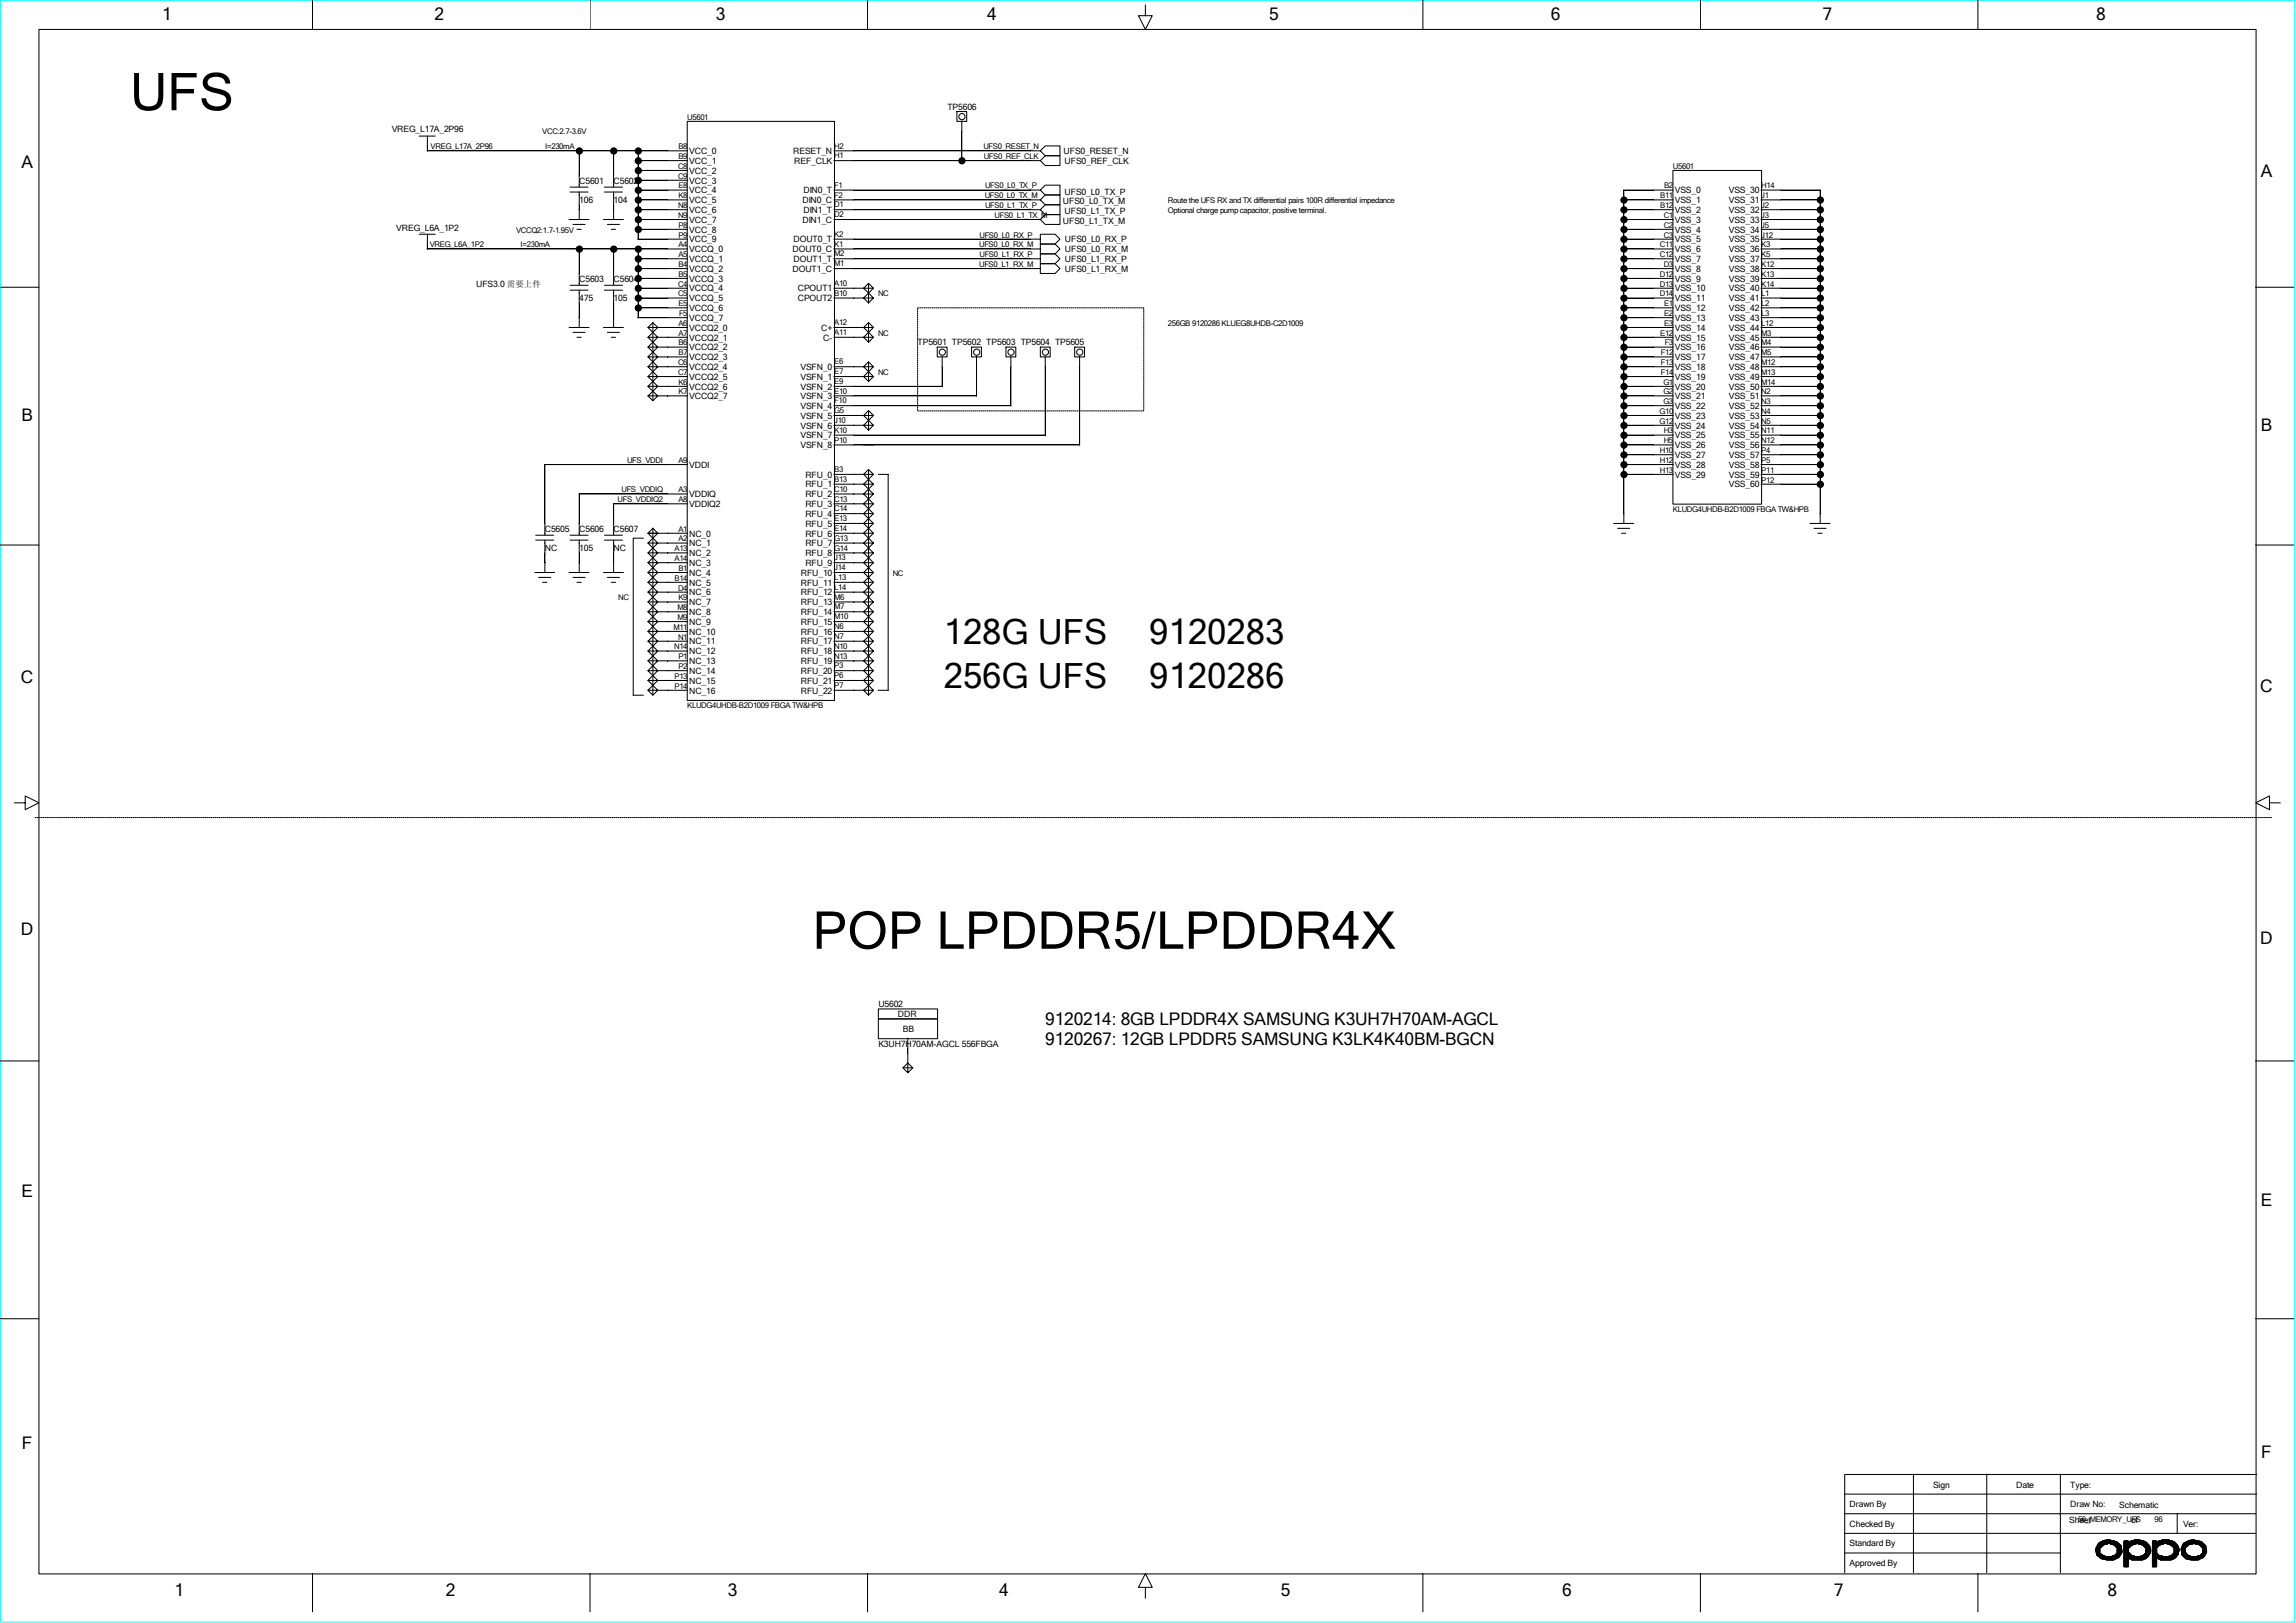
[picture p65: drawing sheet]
<svg xmlns="http://www.w3.org/2000/svg" width="297mm" height="210mm" viewBox="0 0 297 210" stroke-linecap="round" stroke-linejoin="round" font-family="sans-serif">
<defs><g id="words">
<g font-size="6.7">
<text x="16.8" y="14.3">UFS</text>
<text x="105.1" y="122.8">POP LPDDR5/LPDDR4X</text>
</g>
<g font-size="4.5">
<text x="122.1" y="83.3">128G UFS</text>
<text x="148.7" y="83.3">9120283</text>
<text x="122.1" y="89">256G UFS</text>
<text x="148.7" y="89">9120286</text>
</g>
<g font-size="2.2">
<text x="21" y="2.6">1</text>
<text x="56.2" y="2.6">2</text>
<text x="92.6" y="2.6">3</text>
<text x="127.7" y="2.6">4</text>
<text x="164.2" y="2.6">5</text>
<text x="200.6" y="2.6">6</text>
<text x="235.8" y="2.6">7</text>
<text x="271.1" y="2.6">8</text>
<text x="2.8" y="21.7">A</text>
<text x="292.5" y="22.9">A</text>
<text x="2.8" y="54.5">B</text>
<text x="292.5" y="55.7">B</text>
<text x="2.7" y="88.4">C</text>
<text x="292.4" y="89.6">C</text>
<text x="2.7" y="121">D</text>
<text x="292.4" y="122.2">D</text>
<text x="135.2" y="132.6">9120214: 8GB LPDDR4X SAMSUNG K3UH7H70AM-AGCL</text>
<text x="135.2" y="135.2">9120267: 12GB LPDDR5 SAMSUNG K3LK4K40BM-BGCN</text>
<text x="2.8" y="154.9">E</text>
<text x="292.5" y="156">E</text>
<text x="2.8" y="187.5">F</text>
<text x="292.5" y="188.6">F</text>
<text x="22.6" y="206.6">1</text>
<text x="57.7" y="206.6">2</text>
<text x="94.1" y="206.6">3</text>
<text x="129.2" y="206.6">4</text>
<text x="165.7" y="206.6">5</text>
<text x="202.1" y="206.6">6</text>
<text x="237.2" y="206.6">7</text>
<text x="272.6" y="206.6">8</text>
</g>
<g font-size="1.1">
<text x="50.7" y="17.1">VREG_L17A_2P96</text>
<text x="122.6" y="14.2">TP5606</text>
<text x="74.9" y="23.7">C5601</text>
<text x="79.4" y="23.7">C5602</text>
<text x="89.2" y="19.9">VCC_0</text>
<text x="89.2" y="21.2">VCC_1</text>
<text x="89.2" y="22.5">VCC_2</text>
<text x="89.2" y="23.7">VCC_3</text>
<text x="102.6" y="19.9">RESET_N</text>
<text x="102.7" y="21.2">REF_CLK</text>
<text x="137.6" y="19.9">UFS0_RESET_N</text>
<text x="137.7" y="21.2">UFS0_REF_CLK</text>
<text x="51.3" y="29.8">VREG_L6A_1P2</text>
<text x="74.9" y="26.3">106</text>
<text x="79.4" y="26.3">104</text>
<text x="89.2" y="25">VCC_4</text>
<text x="89.2" y="26.3">VCC_5</text>
<text x="89.2" y="27.6">VCC_6</text>
<text x="89.2" y="28.8">VCC_7</text>
<text x="103.8" y="26.3">DIN0_C</text>
<text x="103.8" y="28.8">DIN1_C</text>
<text x="103.9" y="25">DIN0_T</text>
<text x="103.9" y="27.6">DIN1_T</text>
<text x="137.5" y="26.5">UFS0_L0_TX_M</text>
<text x="137.5" y="29">UFS0_L1_TX_M</text>
<text x="137.7" y="25.2">UFS0_L0_TX_P</text>
<text x="137.7" y="27.7">UFS0_L1_TX_P</text>
<text x="216.7" y="25">VSS_0</text>
<text x="216.7" y="26.3">VSS_1</text>
<text x="216.7" y="27.6">VSS_2</text>
<text x="216.7" y="28.8">VSS_3</text>
<text x="223.6" y="25">VSS_30</text>
<text x="223.6" y="26.3">VSS_31</text>
<text x="223.6" y="27.6">VSS_32</text>
<text x="223.6" y="28.8">VSS_33</text>
<text x="89.2" y="30.1">VCC_8</text>
<text x="89.2" y="31.4">VCC_9</text>
<text x="89.2" y="32.6">VCCQ_0</text>
<text x="89.2" y="33.9">VCCQ_1</text>
<text x="89.2" y="35.2">VCCQ_2</text>
<text x="102.5" y="32.6">DOUT0_C</text>
<text x="102.5" y="35.2">DOUT1_C</text>
<text x="102.7" y="31.4">DOUT0_T</text>
<text x="102.7" y="33.9">DOUT1_T</text>
<text x="137.8" y="31.4">UFS0_L0_RX_P</text>
<text x="137.8" y="32.6">UFS0_L0_RX_M</text>
<text x="137.8" y="33.9">UFS0_L1_RX_P</text>
<text x="137.8" y="35.2">UFS0_L1_RX_M</text>
<text x="216.7" y="30.1">VSS_4</text>
<text x="216.7" y="31.4">VSS_5</text>
<text x="216.7" y="32.6">VSS_6</text>
<text x="216.7" y="33.9">VSS_7</text>
<text x="216.7" y="35.2">VSS_8</text>
<text x="223.6" y="30.1">VSS_34</text>
<text x="223.6" y="31.4">VSS_35</text>
<text x="223.6" y="32.6">VSS_36</text>
<text x="223.6" y="33.9">VSS_37</text>
<text x="223.6" y="35.2">VSS_38</text>
<text x="61.6" y="37.1">UFS3.0 需要上件</text>
<text x="74.9" y="36.4">C5603</text>
<text x="74.9" y="39">475</text>
<text x="79.4" y="39">105</text>
<text x="79.4" y="36.4">C5604</text>
<text x="89.2" y="36.4">VCCQ_3</text>
<text x="89.2" y="37.7">VCCQ_4</text>
<text x="89.2" y="39">VCCQ_5</text>
<text x="89.2" y="40.3">VCCQ_6</text>
<text x="89.2" y="41.5">VCCQ_7</text>
<text x="103.2" y="37.7">CPOUT1</text>
<text x="103.2" y="39">CPOUT2</text>
<text x="216.7" y="36.4">VSS_9</text>
<text x="216.7" y="37.7">VSS_10</text>
<text x="216.7" y="39">VSS_11</text>
<text x="216.7" y="40.3">VSS_12</text>
<text x="216.7" y="41.5">VSS_13</text>
<text x="223.6" y="36.4">VSS_39</text>
<text x="223.6" y="37.7">VSS_40</text>
<text x="223.6" y="39">VSS_41</text>
<text x="223.6" y="40.3">VSS_42</text>
<text x="223.6" y="41.5">VSS_43</text>
<text x="89.2" y="42.8">VCCQ2_0</text>
<text x="89.2" y="44.1">VCCQ2_1</text>
<text x="89.2" y="45.3">VCCQ2_2</text>
<text x="89.2" y="46.6">VCCQ2_3</text>
<text x="89.2" y="47.9">VCCQ2_4</text>
<text x="103.5" y="47.9">VSFN_0</text>
<text x="106.2" y="42.8">C+</text>
<text x="106.5" y="44.1">C-</text>
<text x="118.7" y="44.7">TP5601 TP5602 TP5603 TP5604 TP5605</text>
<text x="216.7" y="42.8">VSS_14</text>
<text x="216.7" y="44.1">VSS_15</text>
<text x="216.7" y="45.3">VSS_16</text>
<text x="216.7" y="46.6">VSS_17</text>
<text x="216.7" y="47.9">VSS_18</text>
<text x="223.6" y="42.8">VSS_44</text>
<text x="223.6" y="44.1">VSS_45</text>
<text x="223.6" y="45.3">VSS_46</text>
<text x="223.6" y="46.6">VSS_47</text>
<text x="223.6" y="47.9">VSS_48</text>
<text x="89.2" y="49.1">VCCQ2_5</text>
<text x="89.2" y="50.4">VCCQ2_6</text>
<text x="89.2" y="51.6">VCCQ2_7</text>
<text x="103.5" y="49.1">VSFN_1</text>
<text x="103.5" y="50.4">VSFN_2</text>
<text x="103.5" y="51.6">VSFN_3</text>
<text x="103.5" y="52.9">VSFN_4</text>
<text x="216.7" y="49.1">VSS_19</text>
<text x="216.7" y="50.4">VSS_20</text>
<text x="216.7" y="51.6">VSS_21</text>
<text x="216.7" y="52.9">VSS_22</text>
<text x="223.6" y="49.1">VSS_49</text>
<text x="223.6" y="50.4">VSS_50</text>
<text x="223.6" y="51.6">VSS_51</text>
<text x="223.6" y="52.9">VSS_52</text>
<text x="103.5" y="54.2">VSFN_5</text>
<text x="103.5" y="55.5">VSFN_6</text>
<text x="103.5" y="56.7">VSFN_7</text>
<text x="103.5" y="58">VSFN_8</text>
<text x="216.7" y="54.2">VSS_23</text>
<text x="216.7" y="55.5">VSS_24</text>
<text x="216.7" y="56.7">VSS_25</text>
<text x="216.7" y="58">VSS_26</text>
<text x="216.7" y="59.3">VSS_27</text>
<text x="223.6" y="54.2">VSS_53</text>
<text x="223.6" y="55.5">VSS_54</text>
<text x="223.6" y="56.7">VSS_55</text>
<text x="223.6" y="58">VSS_56</text>
<text x="223.6" y="59.3">VSS_57</text>
<text x="89.2" y="60.5">VDDI</text>
<text x="89.2" y="64.3">VDDIQ</text>
<text x="89.2" y="65.6">VDDIQ2</text>
<text x="104.2" y="61.8">RFU_0</text>
<text x="104.2" y="63.1">RFU_1</text>
<text x="104.2" y="64.3">RFU_2</text>
<text x="104.2" y="65.6">RFU_3</text>
<text x="216.7" y="60.5">VSS_28</text>
<text x="216.7" y="61.8">VSS_29</text>
<text x="223.6" y="60.5">VSS_58</text>
<text x="223.6" y="61.8">VSS_59</text>
<text x="223.6" y="63.1">VSS_60</text>
<text x="70.5" y="68.8">C5605</text>
<text x="70.5" y="71.3">NC</text>
<text x="74.9" y="68.8">C5606</text>
<text x="74.9" y="71.3">105</text>
<text x="79.4" y="71.3">NC</text>
<text x="79.4" y="68.8">C5607</text>
<text x="89.2" y="69.4">NC_0</text>
<text x="89.2" y="70.7">NC_1</text>
<text x="89.2" y="72">NC_2</text>
<text x="104.2" y="66.9">RFU_4</text>
<text x="104.2" y="68.2">RFU_5</text>
<text x="104.2" y="69.4">RFU_6</text>
<text x="104.2" y="70.7">RFU_7</text>
<text x="104.2" y="72">RFU_8</text>
<text x="89.2" y="73.2">NC_3</text>
<text x="89.2" y="74.5">NC_4</text>
<text x="89.2" y="75.8">NC_5</text>
<text x="89.2" y="77">NC_6</text>
<text x="103.6" y="74.5">RFU_10</text>
<text x="103.6" y="75.8">RFU_11</text>
<text x="103.6" y="77">RFU_12</text>
<text x="104.2" y="73.2">RFU_9</text>
<text x="89.2" y="78.3">NC_7</text>
<text x="89.2" y="79.6">NC_8</text>
<text x="89.2" y="80.9">NC_9</text>
<text x="89.2" y="82.1">NC_10</text>
<text x="89.2" y="83.4">NC_11</text>
<text x="103.6" y="78.3">RFU_13</text>
<text x="103.6" y="79.6">RFU_14</text>
<text x="103.6" y="80.9">RFU_15</text>
<text x="103.6" y="82.1">RFU_16</text>
<text x="103.6" y="83.4">RFU_17</text>
<text x="89.2" y="84.7">NC_12</text>
<text x="89.2" y="85.9">NC_13</text>
<text x="89.2" y="87.2">NC_14</text>
<text x="89.2" y="88.5">NC_15</text>
<text x="89.2" y="89.7">NC_16</text>
<text x="103.6" y="84.7">RFU_18</text>
<text x="103.6" y="85.9">RFU_19</text>
<text x="103.6" y="87.2">RFU_20</text>
<text x="103.6" y="88.5">RFU_21</text>
<text x="103.6" y="89.7">RFU_22</text>
<text x="113.6" y="130.3">U5602</text>
<text x="116.2" y="131.6">DDR</text>
<text x="113.6" y="135.4">K3UH7H70AM-AGCL 556FBGA</text>
<text x="116.8" y="133.5">BB</text>
<text x="239.3" y="195">Drawn By</text>
<text x="239.3" y="197.6">Checked By</text>
<text x="250.1" y="192.5">Sign</text>
<text x="260.8" y="192.5">Date</text>
<text x="267.7" y="197.1">Sheet</text>
<text x="267.8" y="195">Draw No:</text>
<text x="267.8" y="192.5">Type:</text>
<text x="274.2" y="195.2">Schematic</text>
<text x="275.7" y="197.1">of</text>
<text x="282.4" y="197.6">Ver:</text>
<text x="239.3" y="200.1">Standard By</text>
<text x="239.3" y="202.6">Approved By</text>
</g>
<g font-size="1">
<text x="70.1" y="17.4">VCC:2.7-3.6V</text>
<text x="88.9" y="15.5">U5601</text>
<text x="55.7" y="19.3">VREG_L17A_2P96</text>
<text x="70.5" y="19.3">I=230mA</text>
<text x="87.7" y="21.8">C8</text>
<text x="87.7" y="23.1">C9</text>
<text x="87.8" y="20.6">B9</text>
<text x="87.8" y="19.3">B8</text>
<text x="107.9" y="20.5">H1</text>
<text x="107.9" y="19.2">H2</text>
<text x="127.2" y="19.3">UFS0_RESET_N</text>
<text x="127.3" y="20.6">UFS0_REF_CLK</text>
<text x="216.4" y="21.8">U5601</text>
<text x="87.7" y="28.2">N9</text>
<text x="87.7" y="26.9">N8</text>
<text x="87.8" y="25.7">K8</text>
<text x="87.8" y="24.4">E8</text>
<text x="87.8" y="29.5">P8</text>
<text x="107.9" y="28.1">D2</text>
<text x="107.9" y="25.6">F2</text>
<text x="107.9" y="24.3">F1</text>
<text x="107.9" y="26.8">D1</text>
<text x="127.4" y="25.7">UFS0_L0_TX_M</text>
<text x="127.4" y="26.9">UFS0_L1_TX_P</text>
<text x="127.4" y="24.4">UFS0_L0_TX_P</text>
<text x="128.7" y="28.2">UFS0_L1_TX_M</text>
<text x="151.1" y="26.3">Route the UFS RX and TX differential pairs 100R differential impedance</text>
<text x="151.1" y="27.6">Optional charge pump capacitor, positive terminal.</text>
<text x="214.8" y="26.9">B12</text>
<text x="214.8" y="25.7">B11</text>
<text x="215.2" y="28.2">C1</text>
<text x="215.2" y="29.5">C2</text>
<text x="215.3" y="24.4">B2</text>
<text x="227.8" y="25.7">J1</text>
<text x="227.8" y="29.5">J5</text>
<text x="227.8" y="28.2">J3</text>
<text x="227.8" y="24.4">H14</text>
<text x="227.8" y="26.9">J2</text>
<text x="55.6" y="32">VREG_L6A_1P2</text>
<text x="66.8" y="30.1">VCCQ2:1.7-1.95V</text>
<text x="67.4" y="32">I=230mA</text>
<text x="87.8" y="30.7">P9</text>
<text x="87.8" y="34.5">B4</text>
<text x="87.8" y="35.8">B5</text>
<text x="87.8" y="32">A4</text>
<text x="87.8" y="33.3">A5</text>
<text x="107.9" y="33.2">M2</text>
<text x="107.9" y="30.6">K2</text>
<text x="107.9" y="34.5">M1</text>
<text x="107.9" y="31.9">K1</text>
<text x="126.7" y="34.5">UFS0_L1_RX_M</text>
<text x="126.7" y="32">UFS0_L0_RX_M</text>
<text x="126.7" y="33.3">UFS0_L1_RX_P</text>
<text x="126.7" y="30.7">UFS0_L0_RX_P</text>
<text x="214.7" y="35.8">D12</text>
<text x="214.7" y="32">C11</text>
<text x="214.7" y="33.3">C12</text>
<text x="215.2" y="30.7">C3</text>
<text x="215.2" y="34.5">D3</text>
<text x="227.8" y="35.8">K13</text>
<text x="227.8" y="32">K3</text>
<text x="227.8" y="34.5">K12</text>
<text x="227.8" y="30.7">J12</text>
<text x="227.8" y="33.3">K5</text>
<text x="87.7" y="38.4">C5</text>
<text x="87.7" y="37.1">C4</text>
<text x="87.8" y="39.6">E5</text>
<text x="87.8" y="40.9">F5</text>
<text x="107.9" y="37">A10</text>
<text x="107.9" y="38.3">B10</text>
<text x="113.6" y="38.4">NC</text>
<text x="214.7" y="37.1">D13</text>
<text x="214.7" y="38.4">D14</text>
<text x="215.3" y="39.6">E1</text>
<text x="215.3" y="40.9">E2</text>
<text x="227.8" y="38.4">L1</text>
<text x="227.8" y="39.6">L2</text>
<text x="227.8" y="40.9">L3</text>
<text x="227.8" y="37.1">K14</text>
<text x="87.7" y="47.2">C6</text>
<text x="87.8" y="43.4">A7</text>
<text x="87.8" y="46">B7</text>
<text x="87.8" y="42.2">A6</text>
<text x="87.8" y="44.7">B6</text>
<text x="107.9" y="43.3">A11</text>
<text x="107.9" y="42.1">A12</text>
<text x="107.9" y="47.2">E6</text>
<text x="113.6" y="43.4">NC</text>
<text x="151.1" y="42.2">256GB 9120286 KLUEG8UHDB-C2D1009</text>
<text x="214.8" y="43.4">E12</text>
<text x="214.8" y="47.2">F13</text>
<text x="214.8" y="46">F12</text>
<text x="215.3" y="42.2">E3</text>
<text x="215.3" y="44.7">F3</text>
<text x="227.8" y="47.2">M12</text>
<text x="227.8" y="46">M5</text>
<text x="227.8" y="44.7">M4</text>
<text x="227.8" y="43.4">M3</text>
<text x="227.8" y="42.2">L12</text>
<text x="87.7" y="48.5">C7</text>
<text x="87.8" y="51">K7</text>
<text x="87.8" y="49.8">K6</text>
<text x="107.9" y="53.5">G5</text>
<text x="107.9" y="52.2">F10</text>
<text x="107.9" y="49.7">E9</text>
<text x="107.9" y="51">E10</text>
<text x="107.9" y="48.4">E7</text>
<text x="113.6" y="48.5">NC</text>
<text x="214.7" y="53.6">G10</text>
<text x="214.8" y="48.5">F14</text>
<text x="215.2" y="52.3">G3</text>
<text x="215.2" y="51">G2</text>
<text x="215.2" y="49.8">G1</text>
<text x="227.8" y="51">N2</text>
<text x="227.8" y="49.8">M14</text>
<text x="227.8" y="48.5">M13</text>
<text x="227.8" y="53.6">N4</text>
<text x="227.8" y="52.3">N3</text>
<text x="81.1" y="59.9">UFS_VDDI</text>
<text x="87.8" y="59.9">A9</text>
<text x="107.9" y="57.3">P10</text>
<text x="107.9" y="54.7">J10</text>
<text x="107.9" y="56">K10</text>
<text x="214.7" y="54.8">G12</text>
<text x="214.7" y="58.6">H10</text>
<text x="214.7" y="59.9">H12</text>
<text x="215.2" y="57.4">H5</text>
<text x="215.2" y="56.1">H3</text>
<text x="227.8" y="58.6">P4</text>
<text x="227.8" y="59.9">P5</text>
<text x="227.8" y="56.1">N11</text>
<text x="227.8" y="54.8">N5</text>
<text x="227.8" y="57.4">N12</text>
<text x="79.9" y="65">UFS_VDDIQ2</text>
<text x="80.4" y="63.7">UFS_VDDIQ</text>
<text x="87.8" y="63.7">A3</text>
<text x="87.8" y="65">A8</text>
<text x="107.9" y="64.9">C13</text>
<text x="107.9" y="63.6">C10</text>
<text x="107.9" y="62.4">B13</text>
<text x="107.9" y="61.1">B3</text>
<text x="214.7" y="61.2">H13</text>
<text x="227.8" y="62.4">P12</text>
<text x="227.8" y="61.2">P11</text>
<text x="87.2" y="71.3">A13</text>
<text x="87.8" y="70.1">A2</text>
<text x="87.8" y="68.8">A1</text>
<text x="107.9" y="66.2">C14</text>
<text x="107.9" y="71.2">G14</text>
<text x="107.9" y="70">G13</text>
<text x="107.9" y="68.7">E14</text>
<text x="107.9" y="67.4">E13</text>
<text x="216.4" y="66.3">KLUDG4UHDB-B2D1009 FBGA TW&amp;HPB</text>
<text x="80" y="77.7">NC</text>
<text x="87.2" y="72.6">A14</text>
<text x="87.2" y="75.1">B14</text>
<text x="87.7" y="76.4">D4</text>
<text x="87.8" y="77.7">K9</text>
<text x="87.8" y="73.9">B1</text>
<text x="107.9" y="77.6">M6</text>
<text x="107.9" y="76.3">L14</text>
<text x="107.9" y="73.8">J14</text>
<text x="107.9" y="72.5">J13</text>
<text x="107.9" y="75.1">L13</text>
<text x="115.5" y="74.5">NC</text>
<text x="87.1" y="81.5">M11</text>
<text x="87.6" y="80.2">M9</text>
<text x="87.6" y="79">M8</text>
<text x="87.7" y="82.8">N1</text>
<text x="107.9" y="78.9">M7</text>
<text x="107.9" y="83.9">N10</text>
<text x="107.9" y="82.7">N7</text>
<text x="107.9" y="80.1">M10</text>
<text x="107.9" y="81.4">N6</text>
<text x="87.2" y="84">N14</text>
<text x="87.2" y="87.8">P13</text>
<text x="87.2" y="89.1">P14</text>
<text x="87.8" y="86.6">P2</text>
<text x="87.8" y="85.3">P1</text>
<text x="107.9" y="86.5">P3</text>
<text x="107.9" y="89">P7</text>
<text x="107.9" y="85.2">N13</text>
<text x="107.9" y="87.8">P6</text>
<text x="88.9" y="91.7">KLUDG4UHDB-B2D1009 FBGA TW&amp;HPB</text>
<text x="268.8" y="196.9">56_MEMORY_UFS</text>
<text x="278.7" y="196.9">96</text>
</g>
</g></defs>
<path d="M.1 0h296.7v209.9h-296.7z" fill="none" stroke="#0ff" stroke-width=".13"/>
<g fill="none" stroke="#000" stroke-width=".13">
<path d="M40.4 0v3.8M76.3 0v3.8M112.2 0v3.8M184.1 0v3.8M220 0v3.8M255.9 0v3.8M5 3.8h286.8v199.9h-286.8zM54.2 17.6h2.1M55.2 19.5h33.7M55.3 17.6v2M74.9 19.5v4.7M79.4 19.5v4.7"/>
<path d="M82.5 19.5v11.5M88.9 15.7h19v74.9h-19zM107.9 19.5h26.7M123.8 14.4h1.3v1.3h-1.3zM124.4 15.7v5.1M135.2 18.9h1.9v1.3h-1.9l-.6-.7zM148.2 .6v1.4h.9l-.9 1.8-.9-1.8h.9M0 37.2h5M54.2 30.3h2.1M55.2 32.2h33.7M55.3 30.3v2M73.6 28.4h2.6"/>
<path d="M73.7 24.8h2.4M73.7 24.2h2.4M73.7 37.5h2.4M73.7 36.9h2.4M74.1 29h1.6M74.6 29.7h.6M74.9 24.8v3.6M74.9 32.2v4.7M74.9 37.5v4.9M78.1 28.4h2.5M78.2 24.8h2.3M78.2 24.2h2.3"/>
<path d="M78.2 37.5h2.3M78.2 36.9h2.3M78.6 29h1.5M79.1 29.7h.5M79.4 24.8v3.6M79.4 32.2v4.7M79.4 37.5v4.9M82.5 30.9h6.4M82.5 28.4h6.4M82.5 29.7h6.4M82.5 24.6h6.4M82.5 25.9h6.4"/>
<path d="M82.5 20.8h6.4M82.5 33.5h6.4M82.5 34.8h6.4M82.5 27.1h6.4M82.5 39.8h6.4M82.5 38.6h6.4M82.5 37.3h6.4M82.5 36h6.4M82.5 23.3h6.4M82.5 22.1h6.4M82.5 32.2v8.9M107.9 30.9h26.7"/>
<path d="M107.9 28.4h26.7M107.9 24.6h26.7M107.9 25.9h26.7M107.9 20.8h26.7M107.9 32.2h26.7M107.9 33.5h26.7M107.9 34.8h26.7M107.9 27.1h26.7M107.9 38.6h3.9M107.9 37.3h3.9M111.7 37.3h1.3l-.6-.6-.7 .6 .7 .6 .6-.6M111.7 38.6h1.3l-.6-.7-.7 .7 .7 .6 .6-.6"/>
<path d="M112.4 36.7v2.5M118.7 39.8h29.3v13.4h-29.3zM134.6 30.3h1.9l.6 .6-.6 .7h-1.9zM134.6 20.8l.6-.6h1.9v1.2h-1.9zM134.6 31.6h1.9l.6 .6-.6 .7h-1.9zM134.6 32.9h1.9l.6 .6-.6 .6h-1.9zM134.6 34.1h1.9l.6 .7-.6 .6h-1.9zM134.6 27.1l.6-.6h1.9v1.3h-1.9zM135.2 24h1.9v1.2h-1.9l-.6-.6zM135.2 25.2h1.9v1.3h-1.9l-.6-.6zM135.2 27.8h1.9v1.2h-1.9l-.6-.6zM210 30.9h6.5"/>
<path d="M210 28.4h6.5M210 29.7h6.5M210 24.6h6.5M210 25.9h6.5M210 32.2h6.5M210 33.5h6.5M210 34.8h6.5M210 27.1h6.5M210 39.8h6.5M210 38.6h6.5M210 37.3h6.5M210 36h6.5"/>
<path d="M210.1 24.6v43.1M216.4 22.1h11.5v43.1h-11.5zM227.8 30.9h7.7M227.8 28.4h7.7M227.8 29.7h7.7M227.8 24.6h7.7v43.1M227.8 25.9h7.7M227.8 32.2h7.7M227.8 33.5h7.7M227.8 34.8h7.7M227.8 27.1h7.7M227.8 39.8h7.7"/>
<path d="M227.8 38.6h7.7M227.8 37.3h7.7M227.8 36h7.7M291.8 37.2h5M73.6 42.4h2.6M74.1 43h1.6M74.6 43.6h.6M78.1 42.4h2.5M78.6 43h1.5M79.1 43.6h.5M82.5 41.1h6.4M83.8 42.4l.7-.7 .6 .7-.6 .6-.7-.6h1.3"/>
<path d="M83.8 43.6l.7-.6 .6 .6-.6 .7-.7-.7h1.3M83.8 44.9l.7-.6 .6 .6-.6 .7-.7-.7h1.3M83.8 46.2l.7-.6 .6 .6-.6 .6-.7-.6h1.3M83.8 47.5l.7-.7 .6 .7-.6 .6-.7-.6h1.3M83.8 48.7l.7-.6 .6 .6-.6 .7-.7-.7h1.3M83.8 50l.7-.6 .6 .6-.6 .6-.7-.6h1.3M83.8 51.2l.7-.6 .6 .6-.6 .7-.7-.7h1.3M84.5 41.7v10.2M85 42.4h3.9M85 43.6h3.9M85 51.2h3.9M85 50h3.9"/>
<path d="M85 48.7h3.9M85 47.5h3.9M85 46.2h3.9M85 44.9h3.9M107.9 42.4h3.9M107.9 43.6h3.9M107.9 57.6h31.8M107.9 56.3h27.3M107.9 55h3.9M107.9 53.8h3.9M107.9 52.5h22.9M107.9 51.2h18.4"/>
<path d="M107.9 50h14M107.9 48.7h3.9M107.9 47.5h3.9M111.7 42.4h1.3l-.6-.7-.7 .7 .7 .6 .6-.6M111.7 43.6h1.3l-.6-.6-.7 .6 .7 .7 .6-.7M111.7 47.5h1.3l-.6-.7-.7 .7 .7 .6 .6-.6M111.7 48.7h1.3l-.6-.6-.7 .6 .7 .7 .6-.7M111.7 53.8h1.3l-.6-.7-.7 .7 .7 .6 .6-.6M111.7 55h1.3l-.6-.6-.7 .6 .7 .7 .6-.7M112.4 41.7v2.6M112.4 46.8v2.6M112.4 53.1v2.6"/>
<path d="M121.2 44.9h1.3v1.3h-1.3zM121.9 46.1v3.9M125.7 44.9h1.3v1.3h-1.3zM126.3 46.1v5.2M130.1 44.9h1.3v1.3h-1.3zM130.8 46.1v6.4M134.6 44.9h1.2v1.3h-1.2zM135.2 46.1v10.2M139 44.9h1.3v1.3h-1.3zM139.7 46.1v11.5M210 42.4h6.5M210 43.6h6.5"/>
<path d="M210 58.8h6.5M210 57.6h6.5M210 56.3h6.5M210 55h6.5M210 53.8h6.5M210 52.5h6.5M210 51.2h6.5M210 50h6.5M210 48.7h6.5M210 47.5h6.5M210 46.2h6.5M210 44.9h6.5"/>
<path d="M210 41.1h6.5M227.8 42.4h7.7M227.8 43.6h7.7M227.8 58.8h7.7M227.8 57.6h7.7M227.8 56.3h7.7M227.8 55h7.7M227.8 53.8h7.7M227.8 52.5h7.7M227.8 51.2h7.7M227.8 50h7.7M227.8 48.7h7.7"/>
<path d="M227.8 47.5h7.7M227.8 46.2h7.7M227.8 44.9h7.7M227.8 41.1h7.7M0 70.5h5M69.2 74.1h2.6M69.3 69.9h2.3M69.3 69.3h2.3M69.7 74.7h1.5M70.2 75.4h.5M70.4 60.1h18.5M70.5 60.1v9.2"/>
<path d="M70.5 69.9v4.2M73.6 74.1h2.6M73.7 69.9h2.4M73.7 69.3h2.4M74.1 74.7h1.6M74.6 75.4h.6M74.9 63.9h14M74.9 63.9v5.4M74.9 69.9v4.2M78.1 74.1h2.5M78.2 69.9h2.3M78.2 69.3h2.3"/>
<path d="M78.6 74.7h1.5M79.1 75.4h.5M79.3 65.2h9.6M79.4 65.2v4.1M79.4 69.9v4.2M83.2 69.6h-1.3v20.4M83.8 70.3l.7-.7 .6 .7-.6 .6-.7-.6h1.3M83.8 71.5l.7-.6 .6 .6-.6 .7-.7-.7h1.3M83.8 72.8l.7-.6 .6 .6-.6 .6-.7-.6h1.3M83.8 74.1l.7-.7 .6 .7-.6 .6-.7-.6h1.3M83.8 75.4l.7-.7 .6 .7-.6 .6-.7-.6h1.3M83.8 76.6l.7-.6 .6 .6-.6 .7-.7-.7h1.3"/>
<path d="M83.8 77.9l.7-.6 .6 .6-.6 .6-.7-.6h1.3M83.8 79.2l.7-.7 .6 .7-.6 .6-.7-.6h1.3M84.5 68.3v21.7M85 74.1h3.9M85 75.4h3.9M85 70.3h3.9M85 71.5h3.9M85 72.8h3.9M85 76.6h3.9M85 77.9h3.9M85 79.2h3.9M85.1 69h-1.3l.7 .6 .6-.6-.6-.6-.7 .6h5.1"/>
<path d="M107.9 74.1h3.9M107.9 75.4h3.9M107.9 67.7h3.9M107.9 69h3.9M107.9 61.4h3.9M107.9 62.7h3.9M107.9 65.2h3.9M107.9 63.9h3.9M107.9 70.3h3.9M107.9 71.5h3.9M107.9 72.8h3.9M107.9 76.6h3.9"/>
<path d="M107.9 77.9h3.9M107.9 79.2h3.9M107.9 66.5h3.9M111.7 61.4h1.3l-.6-.7-.7 .7 .7 .6 .6-.6M111.7 62.7h1.3l-.6-.7-.7 .7 .7 .6 .6-.6M111.7 63.9h1.3l-.6-.6-.7 .6 .7 .7 .6-.7M111.7 65.2h1.3l-.6-.6-.7 .6 .7 .6 .6-.6M111.7 66.5h1.3l-.6-.7-.7 .7 .7 .6 .6-.6M111.7 67.7h1.3l-.6-.6-.7 .6 .7 .7 .6-.7M111.7 69h1.3l-.6-.6-.7 .6 .7 .6 .6-.6M111.7 70.3h1.3l-.6-.7-.7 .7 .7 .6 .6-.6M111.7 71.5h1.3l-.6-.6-.7 .6 .7 .7 .6-.7"/>
<path d="M111.7 72.8h1.3l-.6-.6-.7 .6 .7 .6 .6-.6M111.7 74.1h1.3l-.6-.7-.7 .7 .7 .6 .6-.6M111.7 75.4h1.3l-.6-.7-.7 .7 .7 .6 .6-.6M111.7 76.6h1.3l-.6-.6-.7 .6 .7 .7 .6-.7M111.7 77.9h1.3l-.6-.6-.7 .6 .7 .6 .6-.6M111.7 79.2h1.3l-.6-.7-.7 .7 .7 .6 .6-.6M112.4 60.7v29.3M113.6 61.4h1.3M114.9 61.4v28M208.7 67.7h2.6M209.3 68.4h1.5M209.8 69h.5"/>
<path d="M210 61.4h6.5M210 60.1h6.5M227.8 61.4h7.7M227.8 60.1h7.7M227.8 62.7h7.7M234.1 67.7h2.6M234.7 68.4h1.5M235.2 69h.5M291.8 70.5h5M81.9 90h1.3M83.8 80.4l.7-.6 .6 .6-.6 .7-.7-.7h1.3M83.8 81.7l.7-.6 .6 .6-.6 .6-.7-.6h1.3"/>
<path d="M83.8 83l.7-.7 .6 .7-.6 .6-.7-.6h1.3M83.8 84.2l.7-.6 .6 .6-.6 .7-.7-.7h1.3M83.8 85.5l.7-.6 .6 .6-.6 .6-.7-.6h1.3M83.8 86.8l.7-.7 .6 .7-.6 .6-.7-.6h1.3M83.8 88.1l.7-.7 .6 .7-.6 .6-.7-.6h1.3M83.8 89.3l.7-.6 .6 .6-.6 .7-.7-.7h1.3M85 89.3h3.9M85 80.4h3.9M85 81.7h3.9M85 83h3.9M85 84.2h3.9M85 85.5h3.9"/>
<path d="M85 86.8h3.9M85 88.1h3.9M107.9 89.3h3.9M107.9 80.4h3.9M107.9 81.7h3.9M107.9 83h3.9M107.9 84.2h3.9M107.9 85.5h3.9M107.9 86.8h3.9M107.9 88.1h3.9M111.7 80.4h1.3l-.6-.6-.7 .6 .7 .7 .6-.7M111.7 81.7h1.3l-.6-.6-.7 .6 .7 .6 .6-.6"/>
<path d="M111.7 83h1.3l-.6-.7-.7 .7 .7 .6 .6-.6M111.7 84.2h1.3l-.6-.6-.7 .6 .7 .7 .6-.7M111.7 85.5h1.3l-.6-.6-.7 .6 .7 .6 .6-.6M111.7 86.8h1.3l-.6-.7-.7 .7 .7 .6 .6-.6M111.7 88.1h1.3l-.6-.7-.7 .7 .7 .6 .6-.6M111.7 89.3h1.3l-.6-.6-.7 .6 .7 .7 .6-.7M113.6 89.3h1.3M1.9 103.9h1.4v-.9l1.7 .9-1.7 .9v-.9M4.5 105.8h289.4M293.6 103.9v-.9l-1.8 .9 1.8 .9v-.9h1.4M0 137.3h5M113.6 131.8h7.7v2.6h-7.7z"/>
<path d="M113.6 130.6h7.7v1.3h-7.7zM116.8 138.2h1.3M117.4 137.5v1.3l-.6-.6 .6-.7 .7 .7-.7 .6M117.4 134.3v3.3M291.8 137.3h5M0 170.6h5M291.8 170.6h5M238.6 193.3h53.3M238.6 198.4h53.2M238.6 195.9h53.2M247.5 190.8v12.7M257 190.8v12.7"/>
<path d="M266.5 190.8v12.7M271.4 199.9v1.4h.6v.4v-.5M271.4 199.9v1.3M271.4 199.7h2.5M271.5 199.8v1.5v-1.5v.1M271.5 199.7a2.22 2.22 0 0 1 2.9 .4l.1 .7a1.54 1.54 0 0 1-1.7 1l-.9-.1-.7-.5-.1-.8zM271.6 199.6v1.9M271.6 199.6h2.2M271.7 199.5v.7M271.9 199.5v.7h-.7M272 199.4v.5M272 199.4h1.4"/>
<path d="M272.1 199.4v.5h-.8M272.2 199.4v.4M272.2 199.3h.8M272.4 199.4v.4M272.5 199.3v.5M272.6 199.3v.5h-1.3M272.8 199.3v.4M272.9 199.3v.4M273 199.3v.5h1.2M273.1 199.4v.4M273.3 199.4v.4M273.4 199.4v.4"/>
<path d="M273.4 199.9h.9M273.5 199.4v.5M273.6 199.5v.6M273.8 199.5v.7M273.9 199.5v.8M274 199.6v2h-2.4M274.2 199.8v1.7h-2.6M274.3 199.9v1.3h-.7M274.7 199.7h3M274.7 199.9h1.2M274.7 199.6h2.9M274.7 199.4h.6"/>
<path d="M274.8 199.4h.5v.3v-.1l.9-.3h.6l.3 .1a1.21 1.21 0 0 1 1 .9 1.21 1.21 0 0 1-.4 1.3 2.25 2.25 0 0 1-1.4 .2 .83 .83 0 0 1-.9-.2h-.1v1.1h-.5zM274.8 199.4v3.3M274.9 199.4v3.3M275 199.4v3.3M275.2 199.4v3.3M275.3 199.4v3.3h-.6M275.4 199.5v.8M275.5 199.5v.7h-.8M275.6 199.4h1.7M275.7 199.4v.7h-1M275.8 199.4v.5M275.9 199.4v.4"/>
<path d="M276.1 199.3v.5M276.1 199.3h.7M276.2 199.3v.5h-1.5M276.3 199.3v.5M276.4 199.3v.4M276.6 199.3v.5M276.6 199.8h1.2M276.7 199.3v.5M276.8 199.3v.5M276.9 199.4v.4M277 199.9h1M277.1 199.4v.4"/>
<path d="M277.2 199.4v.5M277.3 199.4v.7M277.5 199.5v.7M277.6 199.5v.8M277.7 199.6v2h-3M277.8 199.8v1.7h-3.1M278 199.9v1.4M278.4 199.7h3M278.4 199.9h1.1M278.4 199.6h2.9M278.4 199.4h.6M278.5 199.4h.5v.3v-.1h.1a2.02 2.02 0 0 1 2.4 .2l.1 .3a.49 .49 0 0 1 .2 .7 1.18 1.18 0 0 1-1.6 1h-.2a.83 .83 0 0 1-.9-.2h-.1v1.1h-.5z"/>
<path d="M278.5 199.4v3.3M278.6 199.4v3.3M278.7 199.4v3.3M278.8 199.4v3.3M279 199.4v3.3h-.6M279.1 199.5v.7h-.7M279.2 199.4v.7h-.8M279.3 199.4h1.7M279.4 199.4v.5M279.4 199.9l.7-.2 .8 .2 .4 .4v.7l-.4 .3-.8 .2-.7-.2-.4-.3v-.7zM279.5 199.4v.4M279.6 199.3v.5"/>
<path d="M279.7 199.3v.5h-1.3M279.9 199.3v.5M280 199.3v.4M280.1 199.3v.4M280.2 199.3v.4M280.3 199.8h1.2M280.4 199.3v.5M280.5 199.3v.5M280.6 199.3v.5M280.7 199.9h.9M280.8 199.4v.4M280.9 199.4v.5"/>
<path d="M281 199.4v.7M281.1 199.5v.7M281.3 199.5v2.1M281.4 199.6v2h-3M281.5 199.8v1.7h-3.1M281.6 195.8v2.6M281.6 199.9v1.4M282.4 199.9h.8M282.4 199.8v1.5M282.5 199.7h2.4M282.5 199.6v1.9M282.5 199.7a2.06 2.06 0 0 1 2.8 .4l.2 .7-.4 .7-.8 .3-1.5-.1-.5-.5-.1-.8z"/>
<path d="M282.7 199.6v2M282.7 199.6h2.1M282.8 199.5v.7h-.6M282.9 199.5v.6h-.5M283 199.4h1.3M283 199.9l.8-.2 .8 .2 .3 .4v.7l-.3 .3-.8 .2-.8-.2-.3-.3v-.7zM283 199.4v.5M283.2 199.4v.4M283.3 199.3h.6M283.3 199.4v.4M283.4 199.4v.4M283.5 199.3v.5h-1"/>
<path d="M283.7 199.3v.5M283.8 199.3v.4M283.9 199.3v.5M284 199.8h1.1M284.1 199.4v.4M284.2 199.4v.4M284.3 199.4v.4M284.4 199.4v.4M284.5 199.9h.7M284.6 199.4v.5M284.7 199.5v.6M284.8 199.5v.7"/>
<path d="M284.9 199.6v2M285.1 199.8v1.7h-2.6M285.2 199.9v1.4h-.9M291.9 190.8h-53.3v12.7M40.4 203.6v5M76.3 203.6v5M112.2 203.6v5M148.2 205.4h.9l-.9-1.8-.9 1.8h.9v1.4M184.1 203.6v5M220 203.6v5M238.6 201h27.9M255.9 203.6v5"/>
<path d="M271.1 200.3h.6M271.1 200.4h.5M271.1 200.6h.5M271.1 200.7h.5M271.1 200.8h.5M271.2 201h.4M271.2 200.1h.8M271.2 201.1h.7M271.2 201.2h.8M271.2 200.2v1M271.2 200.2v.8M271.3 201.3h.8"/>
<path d="M271.5 201v.3h.7M271.6 200.3l.5-.4 .7-.2 .7 .2 .4 .4v.7l-.4 .3-.7 .2-.7-.2-.5-.3zM271.7 201v.6M271.9 201.2v.5h1.9M272.1 201.3v.4M272.2 201.3v.4M272.4 201.4v.4M272.5 201.8h1M272.5 201.4v.4M272.6 201.4v.4M272.8 201.4v.4M272.9 201.4v.4"/>
<path d="M273 201.4v.4M273.1 201.4v.4M273.3 201.3v.5M273.3 201.3h1M273.4 201.3v.5M273.5 201.3v.4v-.4M273.6 200.1h.8M273.6 201.2v.5h-1.5M273.7 200.2h.7M273.8 201v.6M273.9 201h.5M273.9 200.3h.5"/>
<path d="M273.9 200.4h.5M273.9 200.6h.6M273.9 200.7h.6M273.9 200.8h.6M273.9 200.9v.7M274.4 200v1.1h-.7M274.7 201h.7M274.7 200.3h.6M274.7 200.4h.6M274.7 200.6h.6M274.7 200.7h.6M274.7 200.8h.6"/>
<path d="M274.7 201.1h.8M274.7 201.2h1M274.7 201.3h1.1M274.7 201.7h.6M274.7 201.8h.6M274.7 202h.6M274.7 202.1h.6M274.7 202.2h.6M274.7 202.4h.6M274.7 202.5h.6M274.7 202.6h.6M275.3 200.3l.5-.4 .6-.2 .8 .2 .4 .4v.7l-.4 .3-.8 .2-.6-.2-.5-.3z"/>
<path d="M275.4 200.9v.7M275.5 201.7h2.1M275.5 201v.7M275.7 201.2v.5M275.8 201.3v.5M275.9 201.3v.5M276.1 201.3v.5M276.2 201.4v.4M276.3 201.4v.4M276.4 201.4v.4M276.6 201.4v.4M276.7 201.4v.4"/>
<path d="M276.8 201.4v.4M276.9 201.3v.5M277 201.3h.8M277.1 201.3v.5M277.2 201.3v.5h-1.4M277.3 200.1h.8M277.3 201.2h.7M277.3 201.2v.5M277.4 200.2h.7M277.5 201v.7M277.5 201h.7M277.5 200.3h.6"/>
<path d="M277.5 200.4h.7M277.5 200.6h.7M277.5 200.8h.7M277.6 200.9v.7M278.1 200v1.1h-.7M278.2 200.5v.2h-.7M278.4 201h.6M278.4 200.3h.6M278.4 200.4h.6M278.4 200.6h.6M278.4 200.7h.6M278.4 200.8h.6"/>
<path d="M278.4 201.1h.7M278.4 201.2h.8M278.4 201.3h1.1M278.4 201.7h.6M278.4 201.8h.6M278.4 202h.6M278.4 202.1h.6M278.4 202.2h.6M278.4 202.4h.6M278.4 202.5h.6M278.4 202.6h.6M279.1 201v.6"/>
<path d="M279.2 201.7h2.1M279.2 201.2v.5M279.4 201.3v.4M279.5 201.3v.5M279.6 201.3v.5M279.7 201.3v.5M279.9 201.4v.4M280 201.4v.4M280.1 201.4v.4M280.2 201.4v.4M280.4 201.4v.4M280.5 201.4v.4"/>
<path d="M280.6 201.3v.5M280.8 201.3v.5M280.8 201.3h.7M280.9 201.3v.5h-1.5M281 200.1h.8M281 201.2h.6M281 201.2v.5M281.1 200.2h.7M281.1 201v.7M281.2 201h.6M281.2 200.3h.7M281.2 200.4h.7"/>
<path d="M281.2 200.6h.7M281.2 200.7h.7M281.2 200.8h.6M281.8 200v1.1h-.7M282.1 200.4h.6M282.2 200.6h.5M282.2 200.7h.5M282.2 201h.5M282.2 200.3h.5M282.2 201.1h.6M282.3 200v1.2h.7M282.3 200.8h.4"/>
<path d="M282.4 201.3h.8M282.6 201.6h2.4M282.8 200.9v.8M282.9 201v.7M283 201.2v.5M283.2 201.3v.4M283.3 201.3v.5M283.4 201.4v.4M283.5 201.4v.4M283.7 201.4v.4M283.8 201.4v.4M283.9 201.4v.4"/>
<path d="M284.1 201.4v.4M284.2 201.4v.4M284.3 201.3v.5M284.4 201.3v.5h-1M284.6 201.3v.4h-1.9M284.6 200.1h.7M284.6 201.2h.6M284.7 201.2v.5M284.8 200.2h.5M284.8 201v.6M284.9 201h.4M284.9 200.3h.4"/>
<path d="M284.9 200.4h.4M284.9 200.6h.6M284.9 200.7h.6M284.9 200.8h.6M285.3 200v1.1h-.5"/>
<circle cx="75" cy="19.5" r=".4"/>
<circle cx="79.4" cy="19.5" r=".4"/>
<circle cx="82.6" cy="19.5" r=".4"/>
<circle cx="124.4" cy="15.1" r=".4"/>
<circle cx="75" cy="32.2" r=".4"/>
<circle cx="79.4" cy="32.2" r=".4"/>
<circle cx="82.6" cy="29.7" r=".4"/>
<circle cx="82.6" cy="28.4" r=".4"/>
<circle cx="82.6" cy="22.1" r=".4"/>
<circle cx="82.6" cy="39.9" r=".4"/>
<circle cx="82.6" cy="23.3" r=".4"/>
<circle cx="82.6" cy="20.8" r=".4"/>
<circle cx="82.6" cy="38.6" r=".4"/>
<circle cx="82.6" cy="32.2" r=".4"/>
<circle cx="82.6" cy="36" r=".4"/>
<circle cx="82.6" cy="34.8" r=".4"/>
<circle cx="82.6" cy="33.5" r=".4"/>
<circle cx="82.6" cy="25.9" r=".4"/>
<circle cx="82.6" cy="37.3" r=".4"/>
<circle cx="82.6" cy="24.6" r=".4"/>
<circle cx="82.6" cy="27.2" r=".4"/>
<circle cx="124.4" cy="20.8" r=".4"/>
<circle cx="210.1" cy="38.6" r=".4"/>
<circle cx="210.1" cy="25.9" r=".4"/>
<circle cx="210.1" cy="31" r=".4"/>
<circle cx="210.1" cy="32.2" r=".4"/>
<circle cx="210.1" cy="37.3" r=".4"/>
<circle cx="210.1" cy="39.9" r=".4"/>
<circle cx="210.1" cy="27.2" r=".4"/>
<circle cx="210.1" cy="28.4" r=".4"/>
<circle cx="210.1" cy="33.5" r=".4"/>
<circle cx="210.1" cy="34.8" r=".4"/>
<circle cx="210.1" cy="36" r=".4"/>
<circle cx="210.1" cy="29.7" r=".4"/>
<circle cx="235.5" cy="27.2" r=".4"/>
<circle cx="235.5" cy="33.5" r=".4"/>
<circle cx="235.5" cy="36" r=".4"/>
<circle cx="235.5" cy="39.9" r=".4"/>
<circle cx="235.5" cy="38.6" r=".4"/>
<circle cx="235.5" cy="34.8" r=".4"/>
<circle cx="235.5" cy="37.3" r=".4"/>
<circle cx="235.5" cy="28.4" r=".4"/>
<circle cx="235.5" cy="31" r=".4"/>
<circle cx="235.5" cy="29.7" r=".4"/>
<circle cx="235.5" cy="25.9" r=".4"/>
<circle cx="235.5" cy="32.2" r=".4"/>
<circle cx="121.9" cy="45.6" r=".4"/>
<circle cx="126.3" cy="45.6" r=".4"/>
<circle cx="130.8" cy="45.6" r=".4"/>
<circle cx="135.2" cy="45.6" r=".4"/>
<circle cx="139.7" cy="45.6" r=".4"/>
<circle cx="210.1" cy="58.9" r=".4"/>
<circle cx="210.1" cy="44.9" r=".4"/>
<circle cx="210.1" cy="48.7" r=".4"/>
<circle cx="210.1" cy="56.3" r=".4"/>
<circle cx="210.1" cy="47.5" r=".4"/>
<circle cx="210.1" cy="42.4" r=".4"/>
<circle cx="210.1" cy="43.7" r=".4"/>
<circle cx="210.1" cy="50" r=".4"/>
<circle cx="210.1" cy="52.5" r=".4"/>
<circle cx="210.1" cy="41.1" r=".4"/>
<circle cx="210.1" cy="53.8" r=".4"/>
<circle cx="210.1" cy="55.1" r=".4"/>
<circle cx="210.1" cy="51.2" r=".4"/>
<circle cx="210.1" cy="46.2" r=".4"/>
<circle cx="210.1" cy="57.6" r=".4"/>
<circle cx="235.5" cy="41.1" r=".4"/>
<circle cx="235.5" cy="42.4" r=".4"/>
<circle cx="235.5" cy="43.7" r=".4"/>
<circle cx="235.5" cy="47.5" r=".4"/>
<circle cx="235.5" cy="56.3" r=".4"/>
<circle cx="235.5" cy="57.6" r=".4"/>
<circle cx="235.5" cy="44.9" r=".4"/>
<circle cx="235.5" cy="51.2" r=".4"/>
<circle cx="235.5" cy="52.5" r=".4"/>
<circle cx="235.5" cy="53.8" r=".4"/>
<circle cx="235.5" cy="46.2" r=".4"/>
<circle cx="235.5" cy="55.1" r=".4"/>
<circle cx="235.5" cy="58.9" r=".4"/>
<circle cx="235.5" cy="48.7" r=".4"/>
<circle cx="235.5" cy="50" r=".4"/>
<circle cx="210.1" cy="60.1" r=".4"/>
<circle cx="210.1" cy="61.4" r=".4"/>
<circle cx="235.5" cy="61.4" r=".4"/>
<circle cx="235.5" cy="62.7" r=".4"/>
<circle cx="235.5" cy="60.1" r=".4"/>
</g>
<g fill="#000">
<path d="M55.3 18.9v.6z" fill-rule="evenodd"/>
<path d="M82.5 19.5v1.3z" fill-rule="evenodd"/>
<path d="M55.3 31.6v.6z" fill-rule="evenodd"/>
<path d="M74.9 26.5v.6z" fill-rule="evenodd"/>
<path d="M74.9 39.2v1.9z" fill-rule="evenodd"/>
<path d="M79.4 26.5v.6z" fill-rule="evenodd"/>
<path d="M79.4 39.2v1.9z" fill-rule="evenodd"/>
<path d="M82.5 29.7v1.2z" fill-rule="evenodd"/>
<path d="M82.5 28.4v1.3z" fill-rule="evenodd"/>
<path d="M82.5 27.1v1.3z" fill-rule="evenodd"/>
<path d="M82.5 25.9v1.2z" fill-rule="evenodd"/>
<path d="M82.5 24.6v1.3z" fill-rule="evenodd"/>
<path d="M82.5 23.3v1.3z" fill-rule="evenodd"/>
<path d="M82.5 22.1v1.2z" fill-rule="evenodd"/>
<path d="M82.5 20.8v1.3z" fill-rule="evenodd"/>
<path d="M82.5 39.8v1.3z" fill-rule="evenodd"/>
<path d="M82.5 38.6v1.2z" fill-rule="evenodd"/>
<path d="M82.5 37.3v1.3z" fill-rule="evenodd"/>
<path d="M82.5 36v1.3z" fill-rule="evenodd"/>
<path d="M82.5 34.8v1.2z" fill-rule="evenodd"/>
<path d="M82.5 33.5v1.3z" fill-rule="evenodd"/>
<path d="M82.5 32.2v1.3z" fill-rule="evenodd"/>
<path d="M210.1 24.6v1.3z" fill-rule="evenodd"/>
<path d="M210.1 25.9v1.2z" fill-rule="evenodd"/>
<path d="M210.1 27.1v1.3z" fill-rule="evenodd"/>
<path d="M210.1 28.4v1.3z" fill-rule="evenodd"/>
<path d="M210.1 29.7v1.2z" fill-rule="evenodd"/>
<path d="M210.1 30.9v1.3z" fill-rule="evenodd"/>
<path d="M210.1 32.2v1.3z" fill-rule="evenodd"/>
<path d="M210.1 33.5v1.3z" fill-rule="evenodd"/>
<path d="M210.1 34.8v1.2z" fill-rule="evenodd"/>
<path d="M210.1 36v1.3z" fill-rule="evenodd"/>
<path d="M210.1 37.3v1.3z" fill-rule="evenodd"/>
<path d="M210.1 38.6v1.2z" fill-rule="evenodd"/>
<path d="M210.1 39.8v1.3z" fill-rule="evenodd"/>
<path d="M235.5 24.6v1.3z" fill-rule="evenodd"/>
<path d="M235.5 25.9v1.2z" fill-rule="evenodd"/>
<path d="M235.5 27.1v1.3z" fill-rule="evenodd"/>
<path d="M235.5 28.4v1.3z" fill-rule="evenodd"/>
<path d="M235.5 29.7v1.2z" fill-rule="evenodd"/>
<path d="M235.5 30.9v1.3z" fill-rule="evenodd"/>
<path d="M235.5 32.2v1.3z" fill-rule="evenodd"/>
<path d="M235.5 33.5v1.3z" fill-rule="evenodd"/>
<path d="M235.5 34.8v1.2z" fill-rule="evenodd"/>
<path d="M235.5 36v1.3z" fill-rule="evenodd"/>
<path d="M235.5 37.3v1.3z" fill-rule="evenodd"/>
<path d="M235.5 38.6v1.2z" fill-rule="evenodd"/>
<path d="M235.5 39.8v1.3z" fill-rule="evenodd"/>
<path d="M210.1 41.1v1.3z" fill-rule="evenodd"/>
<path d="M210.1 42.4v1.2z" fill-rule="evenodd"/>
<path d="M210.1 43.6v1.3z" fill-rule="evenodd"/>
<path d="M210.1 44.9v1.3z" fill-rule="evenodd"/>
<path d="M210.1 46.2v1.3z" fill-rule="evenodd"/>
<path d="M210.1 47.5v1.2z" fill-rule="evenodd"/>
<path d="M210.1 48.7v1.3z" fill-rule="evenodd"/>
<path d="M210.1 50v1.2z" fill-rule="evenodd"/>
<path d="M210.1 51.2v1.3z" fill-rule="evenodd"/>
<path d="M210.1 52.5v1.3z" fill-rule="evenodd"/>
<path d="M210.1 53.8v1.2z" fill-rule="evenodd"/>
<path d="M210.1 55v1.3z" fill-rule="evenodd"/>
<path d="M210.1 56.3v1.3z" fill-rule="evenodd"/>
<path d="M210.1 57.6v1.2z" fill-rule="evenodd"/>
<path d="M210.1 58.8v1.3z" fill-rule="evenodd"/>
<path d="M235.5 41.1v1.3z" fill-rule="evenodd"/>
<path d="M235.5 42.4v1.2z" fill-rule="evenodd"/>
<path d="M235.5 43.6v1.3z" fill-rule="evenodd"/>
<path d="M235.5 44.9v1.3z" fill-rule="evenodd"/>
<path d="M235.5 46.2v1.3z" fill-rule="evenodd"/>
<path d="M235.5 47.5v1.2z" fill-rule="evenodd"/>
<path d="M235.5 48.7v1.3z" fill-rule="evenodd"/>
<path d="M235.5 50v1.2z" fill-rule="evenodd"/>
<path d="M235.5 51.2v1.3z" fill-rule="evenodd"/>
<path d="M235.5 52.5v1.3z" fill-rule="evenodd"/>
<path d="M235.5 53.8v1.2z" fill-rule="evenodd"/>
<path d="M235.5 55v1.3z" fill-rule="evenodd"/>
<path d="M235.5 56.3v1.3z" fill-rule="evenodd"/>
<path d="M235.5 57.6v1.2z" fill-rule="evenodd"/>
<path d="M235.5 58.8v1.3z" fill-rule="evenodd"/>
<path d="M70.5 71.5v1.3z" fill-rule="evenodd"/>
<path d="M74.9 71.5v1.3z" fill-rule="evenodd"/>
<path d="M79.4 71.5v1.3z" fill-rule="evenodd"/>
<path d="M210.1 60.1v1.3z" fill-rule="evenodd"/>
<path d="M235.5 60.1v1.3z" fill-rule="evenodd"/>
<path d="M235.5 61.4v1.3z" fill-rule="evenodd"/>
<path d="M117.4 135.6v.7z" fill-rule="evenodd"/>
<circle cx="75" cy="19.5" r=".41"/>
<circle cx="79.4" cy="19.5" r=".41"/>
<circle cx="82.6" cy="19.5" r=".41"/>
<circle cx="75" cy="32.2" r=".41"/>
<circle cx="79.4" cy="32.2" r=".41"/>
<circle cx="82.6" cy="29.7" r=".41"/>
<circle cx="82.6" cy="23.3" r=".41"/>
<circle cx="82.6" cy="25.9" r=".41"/>
<circle cx="82.6" cy="20.8" r=".41"/>
<circle cx="82.6" cy="33.5" r=".41"/>
<circle cx="82.6" cy="28.4" r=".41"/>
<circle cx="82.6" cy="24.6" r=".41"/>
<circle cx="82.6" cy="39.9" r=".41"/>
<circle cx="82.6" cy="38.6" r=".41"/>
<circle cx="82.6" cy="27.2" r=".41"/>
<circle cx="82.6" cy="22.1" r=".41"/>
<circle cx="82.6" cy="37.3" r=".41"/>
<circle cx="82.6" cy="36" r=".41"/>
<circle cx="82.6" cy="32.2" r=".41"/>
<circle cx="82.6" cy="34.8" r=".41"/>
<circle cx="124.4" cy="20.8" r=".41"/>
<circle cx="210.1" cy="36" r=".41"/>
<circle cx="210.1" cy="37.3" r=".41"/>
<circle cx="210.1" cy="39.9" r=".41"/>
<circle cx="210.1" cy="31" r=".41"/>
<circle cx="210.1" cy="32.2" r=".41"/>
<circle cx="210.1" cy="33.5" r=".41"/>
<circle cx="210.1" cy="28.4" r=".41"/>
<circle cx="210.1" cy="38.6" r=".41"/>
<circle cx="210.1" cy="25.9" r=".41"/>
<circle cx="210.1" cy="29.7" r=".41"/>
<circle cx="210.1" cy="27.2" r=".41"/>
<circle cx="210.1" cy="34.8" r=".41"/>
<circle cx="235.5" cy="38.6" r=".41"/>
<circle cx="235.5" cy="39.9" r=".41"/>
<circle cx="235.5" cy="31" r=".41"/>
<circle cx="235.5" cy="32.2" r=".41"/>
<circle cx="235.5" cy="33.5" r=".41"/>
<circle cx="235.5" cy="34.8" r=".41"/>
<circle cx="235.5" cy="36" r=".41"/>
<circle cx="235.5" cy="37.3" r=".41"/>
<circle cx="235.5" cy="25.9" r=".41"/>
<circle cx="235.5" cy="27.2" r=".41"/>
<circle cx="235.5" cy="29.7" r=".41"/>
<circle cx="235.5" cy="28.4" r=".41"/>
<circle cx="210.1" cy="47.5" r=".41"/>
<circle cx="210.1" cy="48.7" r=".41"/>
<circle cx="210.1" cy="51.2" r=".41"/>
<circle cx="210.1" cy="43.7" r=".41"/>
<circle cx="210.1" cy="41.1" r=".41"/>
<circle cx="210.1" cy="42.4" r=".41"/>
<circle cx="210.1" cy="52.5" r=".41"/>
<circle cx="210.1" cy="53.8" r=".41"/>
<circle cx="210.1" cy="55.1" r=".41"/>
<circle cx="210.1" cy="56.3" r=".41"/>
<circle cx="210.1" cy="57.6" r=".41"/>
<circle cx="210.1" cy="46.2" r=".41"/>
<circle cx="210.1" cy="50" r=".41"/>
<circle cx="210.1" cy="58.9" r=".41"/>
<circle cx="210.1" cy="44.9" r=".41"/>
<circle cx="235.5" cy="43.7" r=".41"/>
<circle cx="235.5" cy="48.7" r=".41"/>
<circle cx="235.5" cy="57.6" r=".41"/>
<circle cx="235.5" cy="41.1" r=".41"/>
<circle cx="235.5" cy="46.2" r=".41"/>
<circle cx="235.5" cy="51.2" r=".41"/>
<circle cx="235.5" cy="53.8" r=".41"/>
<circle cx="235.5" cy="55.1" r=".41"/>
<circle cx="235.5" cy="56.3" r=".41"/>
<circle cx="235.5" cy="42.4" r=".41"/>
<circle cx="235.5" cy="47.5" r=".41"/>
<circle cx="235.5" cy="52.5" r=".41"/>
<circle cx="235.5" cy="58.9" r=".41"/>
<circle cx="235.5" cy="44.9" r=".41"/>
<circle cx="235.5" cy="50" r=".41"/>
<circle cx="210.1" cy="61.4" r=".41"/>
<circle cx="210.1" cy="60.1" r=".41"/>
<circle cx="235.5" cy="61.4" r=".41"/>
<circle cx="235.5" cy="60.1" r=".41"/>
<circle cx="235.5" cy="62.7" r=".41"/>
</g>
<use href="#words"/>
</svg>
